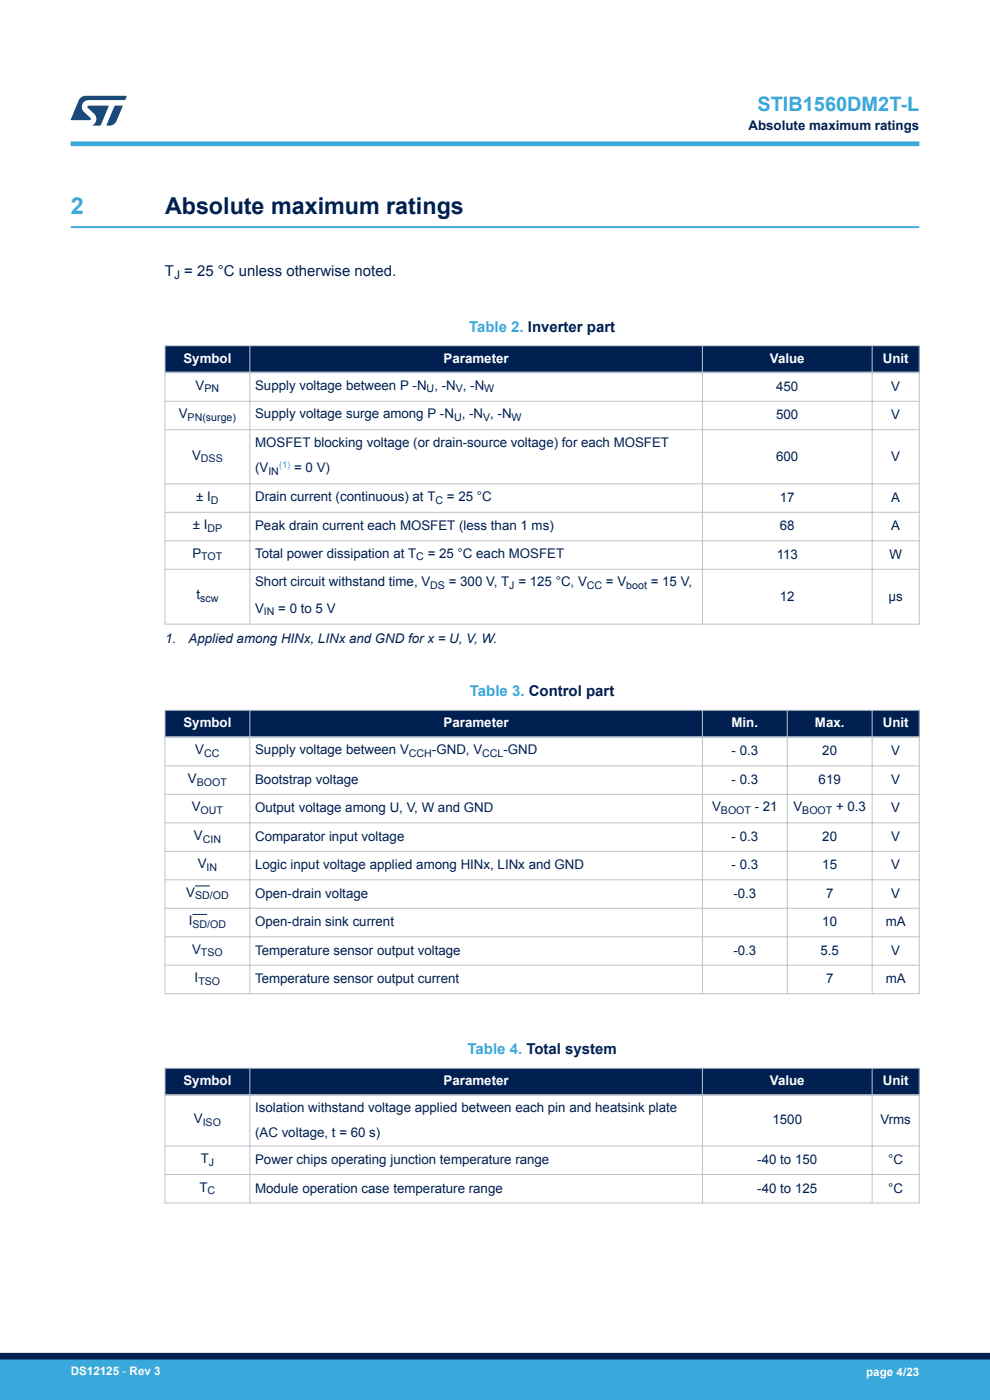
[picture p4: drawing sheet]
<svg xmlns="http://www.w3.org/2000/svg" width="210mm" height="297mm" viewBox="0 0 210 297" stroke-linecap="round" stroke-linejoin="round" font-family="sans-serif">
<defs><g id="words">
<text font-size="4.9" fill="#39a9dc" x="15" y="45.4">2</text>
<text font-size="4.9" fill="#002052" x="35" y="45.4">Absolute maximum ratings</text>
<text font-size="4.2" fill="#39a9dc" x="160.7" y="23.5">STIB1560DM2T-L</text>
<text font-size="3.2" fill="#002052" x="35" y="58.6">T = 25 °C unless otherwise noted.</text>
<g font-size="3.2" fill="#39a9dc">
<text x="99.5" y="70.4">Table 2. Inverter part</text>
<text x="99.7" y="147.7">Table 3. Control part</text>
<text x="99.2" y="223.6">Table 4. Total system</text>
</g>
<g font-size="2.8" fill="#002052">
<text x="158.8" y="27.5">Absolute maximum ratings</text>
<text x="41.5" y="82.7">V</text>
<text x="54.1" y="82.7">Supply voltage between P -N , -N , -N</text>
<text x="164.6" y="82.9">450</text>
<text x="189.1" y="82.9">V</text>
<text x="37.9" y="88.7">V</text>
<text x="54.1" y="88.7">Supply voltage surge among P -N , -N , -N</text>
<text x="164.6" y="89">500</text>
<text x="189.1" y="89">V</text>
<text x="54.1" y="94.8">MOSFET blocking voltage (or drain-source voltage) for each MOSFET</text>
<text x="40.7" y="97.5">V</text>
<text x="54.1" y="100.2">(V</text>
<text x="62.4" y="100.2">= 0 V)</text>
<text x="164.6" y="97.7">600</text>
<text x="189.1" y="97.7">V</text>
<text x="41.6" y="106.3">± I</text>
<text x="54.1" y="106.3">Drain current (continuous) at T</text>
<text x="94.8" y="106.3">= 25 °C</text>
<text x="165.4" y="106.5">17</text>
<text x="189.1" y="106.5">A</text>
<text x="40.9" y="112.3">± I</text>
<text x="54.1" y="112.5">Peak drain current each MOSFET (less than 1 ms)</text>
<text x="165.4" y="112.5">68</text>
<text x="189.1" y="112.5">A</text>
<text x="40.8" y="118.3">P</text>
<text x="54.1" y="118.3">Total power dissipation at T</text>
<text x="90.7" y="118.3">= 25 °C each MOSFET</text>
<text x="164.8" y="118.6">113</text>
<text x="188.7" y="118.6">W</text>
<text x="54.1" y="124.4">Short circuit withstand time, V</text>
<text x="95.2" y="124.4">= 300 V, T = 125 °C, V</text>
<text x="128.5" y="124.4">= V</text>
<text x="138" y="124.4">= 15 V,</text>
<text x="41.7" y="127.2">t</text>
<text x="54.1" y="130">V</text>
<text x="59" y="130">= 0 to 5 V</text>
<text x="165.4" y="127.4">12</text>
<text x="188.5" y="127.4">μs</text>
<text x="35" y="136.5">1.</text>
<text x="40" y="136.5">Applied among HINx, LINx and GND for x = U, V, W.</text>
<text x="41.4" y="160">V</text>
<text x="54.1" y="160">Supply voltage between V</text>
<text x="91.6" y="160">-GND, V</text>
<text x="106.8" y="160">-GND</text>
<text x="155.2" y="160.3">- 0.3</text>
<text x="174.4" y="160.3">20</text>
<text x="189.1" y="160.3">V</text>
<text x="39.9" y="166.1">V</text>
<text x="54.1" y="166.3">Bootstrap voltage</text>
<text x="155.2" y="166.3">- 0.3</text>
<text x="173.6" y="166.3">619</text>
<text x="189.1" y="166.3">V</text>
<text x="40.7" y="172.1">V</text>
<text x="54.1" y="172.3">Output voltage among U, V, W and GND</text>
<text x="151" y="172.1">V</text>
<text x="160.1" y="172.1">- 21</text>
<text x="168.3" y="172.1">V</text>
<text x="177.4" y="172.1">+ 0.3</text>
<text x="189.1" y="172.3">V</text>
<text x="41.1" y="178.2">V</text>
<text x="54.1" y="178.4">Comparator input voltage</text>
<text x="155.2" y="178.4">- 0.3</text>
<text x="174.4" y="178.4">20</text>
<text x="189.1" y="178.4">V</text>
<text x="41.9" y="184.2">V</text>
<text x="54.1" y="184.4">Logic input voltage applied among HINx, LINx and GND</text>
<text x="155.2" y="184.4">- 0.3</text>
<text x="174.4" y="184.4">15</text>
<text x="189.1" y="184.4">V</text>
<text x="39.5" y="190.3">V</text>
<text x="54.1" y="190.5">Open-drain voltage</text>
<text x="155.6" y="190.5">-0.3</text>
<text x="175.2" y="190.5">7</text>
<text x="189.1" y="190.5">V</text>
<text x="40" y="196.3">I</text>
<text x="54.1" y="196.5">Open-drain sink current</text>
<text x="174.4" y="196.5">10</text>
<text x="187.9" y="196.5">mA</text>
<text x="40.7" y="202.3">V</text>
<text x="54.1" y="202.6">Temperature sensor output voltage</text>
<text x="155.6" y="202.6">-0.3</text>
<text x="174" y="202.6">5.5</text>
<text x="189.1" y="202.6">V</text>
<text x="41.3" y="208.4">I</text>
<text x="54.1" y="208.6">Temperature sensor output current</text>
<text x="175.2" y="208.6">7</text>
<text x="187.9" y="208.6">mA</text>
<text x="41.1" y="238.3">V</text>
<text x="54.1" y="236">Isolation withstand voltage applied between each pin and heatsink plate</text>
<text x="163.9" y="238.6">1500</text>
<text x="186.8" y="238.6">Vrms</text>
<text x="54.1" y="241.1">(AC voltage, t = 60 s)</text>
<text x="42.6" y="246.7">T</text>
<text x="54.1" y="246.9">Power chips operating junction temperature range</text>
<text x="160.6" y="246.9">-40 to 150</text>
<text x="188.4" y="246.9">°C</text>
<text x="42.3" y="252.8">T</text>
<text x="54.1" y="253">Module operation case temperature range</text>
<text x="160.6" y="253">-40 to 125</text>
<text x="188.4" y="253">°C</text>
</g>
<g font-size="2.8" fill="#fff">
<text x="38.9" y="77">Symbol</text>
<text x="94.1" y="77">Parameter</text>
<text x="163.3" y="77">Value</text>
<text x="187.3" y="77">Unit</text>
<text x="38.9" y="154.3">Symbol</text>
<text x="94.1" y="154.3">Parameter</text>
<text x="155.2" y="154.3">Min.</text>
<text x="172.9" y="154.3">Max.</text>
<text x="187.3" y="154.3">Unit</text>
<text x="38.9" y="230.2">Symbol</text>
<text x="94.1" y="230.2">Parameter</text>
<text x="163.3" y="230.2">Value</text>
<text x="187.3" y="230.2">Unit</text>
</g>
<text font-size="2.5" fill="#002052" x="36.9" y="59.2">J</text>
<g font-size="2.5" fill="#fff">
<text x="15" y="291.6">DS12125 - Rev 3</text>
<text x="183.7" y="291.9">page 4/23</text>
</g>
<g font-size="2.3" fill="#002052">
<text x="43.4" y="83.3">PN</text>
<text x="90.5" y="83.3">U</text>
<text x="96.7" y="83.3">V</text>
<text x="102.7" y="83.3">W</text>
<text x="39.8" y="89.3">PN(surge)</text>
<text x="96.3" y="89.3">U</text>
<text x="102.5" y="89.3">V</text>
<text x="108.5" y="89.3">W</text>
<text x="42.6" y="98.1">DSS</text>
<text x="56.9" y="100.8">IN</text>
<text x="44.7" y="106.8">D</text>
<text x="92.4" y="106.8">C</text>
<text x="44" y="112.9">DP</text>
<text x="42.7" y="118.9">TOT</text>
<text x="88.3" y="118.9">C</text>
<text x="91.3" y="124.9">DS</text>
<text x="108" y="124.9">J</text>
<text x="124.5" y="124.9">CC</text>
<text x="132.9" y="124.9">boot</text>
<text x="42.4" y="127.7">scw</text>
<text x="56" y="130.5">IN</text>
<text x="43.3" y="160.6">CC</text>
<text x="86.7" y="160.6">CCH</text>
<text x="102.3" y="160.6">CCL</text>
<text x="41.7" y="166.6">BOOT</text>
<text x="42.6" y="172.7">OUT</text>
<text x="152.9" y="172.7">BOOT</text>
<text x="170.2" y="172.7">BOOT</text>
<text x="43" y="178.7">CIN</text>
<text x="43.8" y="184.8">IN</text>
<text x="41.4" y="190.8">SD/OD</text>
<text x="40.8" y="196.9">SD/OD</text>
<text x="42.6" y="202.9">TSO</text>
<text x="42.1" y="208.9">TSO</text>
<text x="43" y="238.9">ISO</text>
<text x="44.3" y="247.3">J</text>
<text x="44" y="253.3">C</text>
</g>
<text font-size="2" fill="#39a9dc" x="59.2" y="99.3">(1)</text>
</g></defs>
<path d="M15 48.2h180" fill="none" stroke="#39a9dc" stroke-width=".4"/>
<g fill="#002052">
<path d="M35 73.3h160v5.7h-160z" fill-rule="evenodd"/>
<path d="M35 73.3h160v5.7h-160z" fill-rule="evenodd"/>
</g>
<g fill="none" stroke="#b9c4ca" stroke-width=".21">
<path d="M34.9 73.3h160.2M35 73.2v59.3M53 73.2v59.3M149 73.2v59.3M185 73.2v59.3M195 73.2v59.3M34.9 85.1h160.2M34.9 91.2h160.2M34.9 102.6h160.2M34.9 108.7h160.2M34.9 114.7h160.2M34.9 120.8h160.2"/>
<path d="M34.9 132.4h160.2"/>
</g>
<path d="M34.9 79h160.2" fill="none" stroke="#b9c4ca" stroke-width=".35"/>
<g fill="#002052">
<path d="M35 150.7h160v5.7h-160z" fill-rule="evenodd"/>
<path d="M35 150.7h160v5.7h-160z" fill-rule="evenodd"/>
</g>
<path d="M40.8 194h3.2M41.4 187.9h3.1" fill="none" stroke="#002052" stroke-width=".21"/>
<g fill="none" stroke="#b9c4ca" stroke-width=".21">
<path d="M34.9 150.7h160.2M35 150.6v60.3M53 150.6v60.3M149 150.6v60.3M167 150.6v60.3M185 150.6v60.3M195 150.6v60.3M34.9 162.5h160.2M34.9 168.5h160.2M34.9 174.6h160.2M34.9 180.6h160.2M34.9 186.6h160.2"/>
<path d="M34.9 192.7h160.2M34.9 198.7h160.2M34.9 204.8h160.2M34.9 210.8h160.2"/>
</g>
<path d="M34.9 156.4h160.2" fill="none" stroke="#b9c4ca" stroke-width=".35"/>
<g fill="#002052">
<path d="M35 226.6h160v5.7h-160z" fill-rule="evenodd"/>
<path d="M35 226.6h160v5.7h-160z" fill-rule="evenodd"/>
</g>
<path d="M34.9 226.6h160.2M35 226.5v28.8M53 226.5v28.8M149 226.5v28.8M185 226.5v28.8M195 226.5v28.8M34.9 243.1h160.2M34.9 249.2h160.2M34.9 255.2h160.2" fill="none" stroke="#b9c4ca" stroke-width=".21"/>
<path d="M34.9 232.3h160.2" fill="none" stroke="#b9c4ca" stroke-width=".35"/>
<path d="M15 30.5h180" fill="none" stroke="#39a9dc" stroke-width="1"/>
<g fill="#005288">
<path d="M17.1 20.7l1.1-.4 8.7 .1-.4 .8h-7.6a1.45 1.45 0 0 0-1.4 .9 1.45 1.45 0 0 0 .2 1.6l1.5 1.3v.4l-4.2 .1 1.7-4.2z"/>
<path d="M24.3 22.4l1.7 .1-1.3 3.2a1.6 1.6 0 0 1-1.5 .9l-.6-.1z"/>
<path d="M18.6 22.5h4.5l-1.8 4.1h-1.7a1.54 1.54 0 0 0 .4-2.4l-1.4-1.3z"/>
</g>
<g fill="#39a9dc">
<path d="M0 288.4h210v8.6h-210z" fill-rule="evenodd"/>
<path d="M-.1 288.4h210.2v4.4h-210.2z" fill-rule="evenodd"/>
</g>
<path d="M0 287.7h210" fill="none" stroke="#002052" stroke-width="1.4"/>
<use href="#words"/>
</svg>
